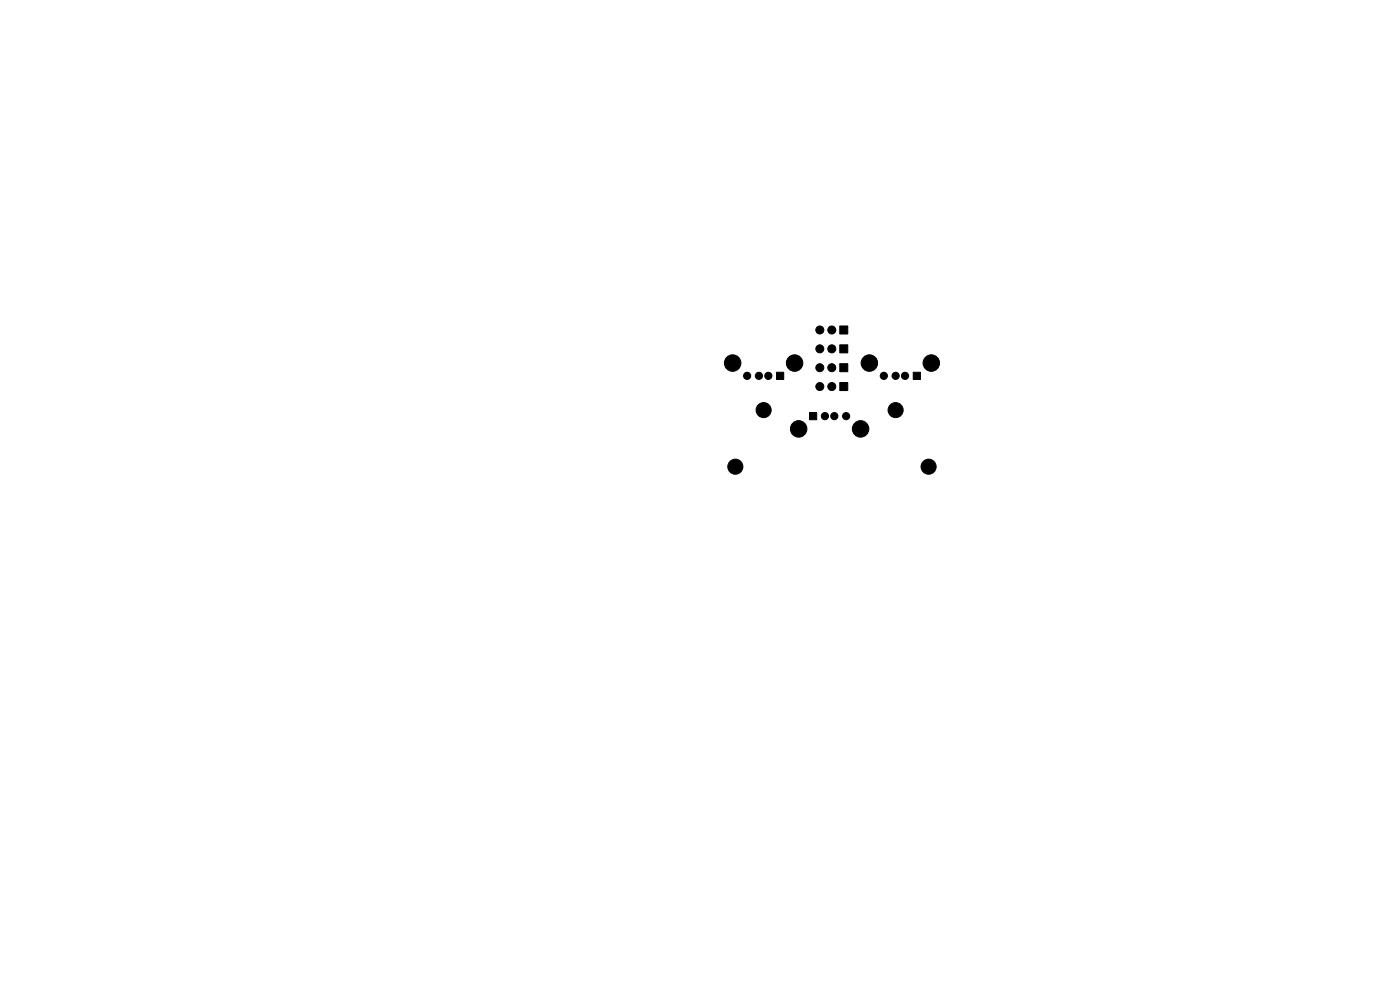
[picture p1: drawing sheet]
<svg xmlns="http://www.w3.org/2000/svg" width="297mm" height="210mm" viewBox="0 0 297 210" stroke-linecap="round" stroke-linejoin="round" font-family="sans-serif">
<g fill="#000" stroke="#000" stroke-width=".21">
<path d="M164.7 79h1.6v1.5h-1.6zM178.2 73.1h1.7v1.7h-1.7zM178.2 77.1h1.7v1.7h-1.7zM178.2 69.1h1.7v1.8h-1.7zM193.7 79h1.6v1.5h-1.6zM171.7 87.5h1.6v1.5h-1.6zM178.2 81.1h1.7v1.7h-1.7z"/>
<circle cx="155.4" cy="77" r="1.75"/>
<circle cx="158.5" cy="79.7" r=".76"/>
<circle cx="161" cy="79.7" r=".76"/>
<circle cx="163" cy="79.7" r=".76"/>
<circle cx="168.6" cy="77" r="1.75"/>
<circle cx="173.9" cy="78" r=".85"/>
<circle cx="173.9" cy="74" r=".85"/>
<circle cx="173.9" cy="70" r=".85"/>
<circle cx="176.5" cy="74" r=".85"/>
<circle cx="176.5" cy="78" r=".85"/>
<circle cx="176.5" cy="70" r=".85"/>
<circle cx="184.4" cy="77" r="1.75"/>
<circle cx="187.5" cy="79.7" r=".76"/>
<circle cx="190" cy="79.7" r=".76"/>
<circle cx="192" cy="79.7" r=".76"/>
<circle cx="197.6" cy="77" r="1.75"/>
<circle cx="156" cy="99" r="1.6"/>
<circle cx="162" cy="87" r="1.6"/>
<circle cx="169.4" cy="91" r="1.75"/>
<circle cx="173.9" cy="82" r=".85"/>
<circle cx="175" cy="88.3" r=".76"/>
<circle cx="176.5" cy="82" r=".85"/>
<circle cx="177" cy="88.3" r=".76"/>
<circle cx="179.5" cy="88.3" r=".76"/>
<circle cx="182.6" cy="91" r="1.75"/>
<circle cx="190" cy="87" r="1.6"/>
<circle cx="197" cy="99" r="1.6"/>
</g>
</svg>
